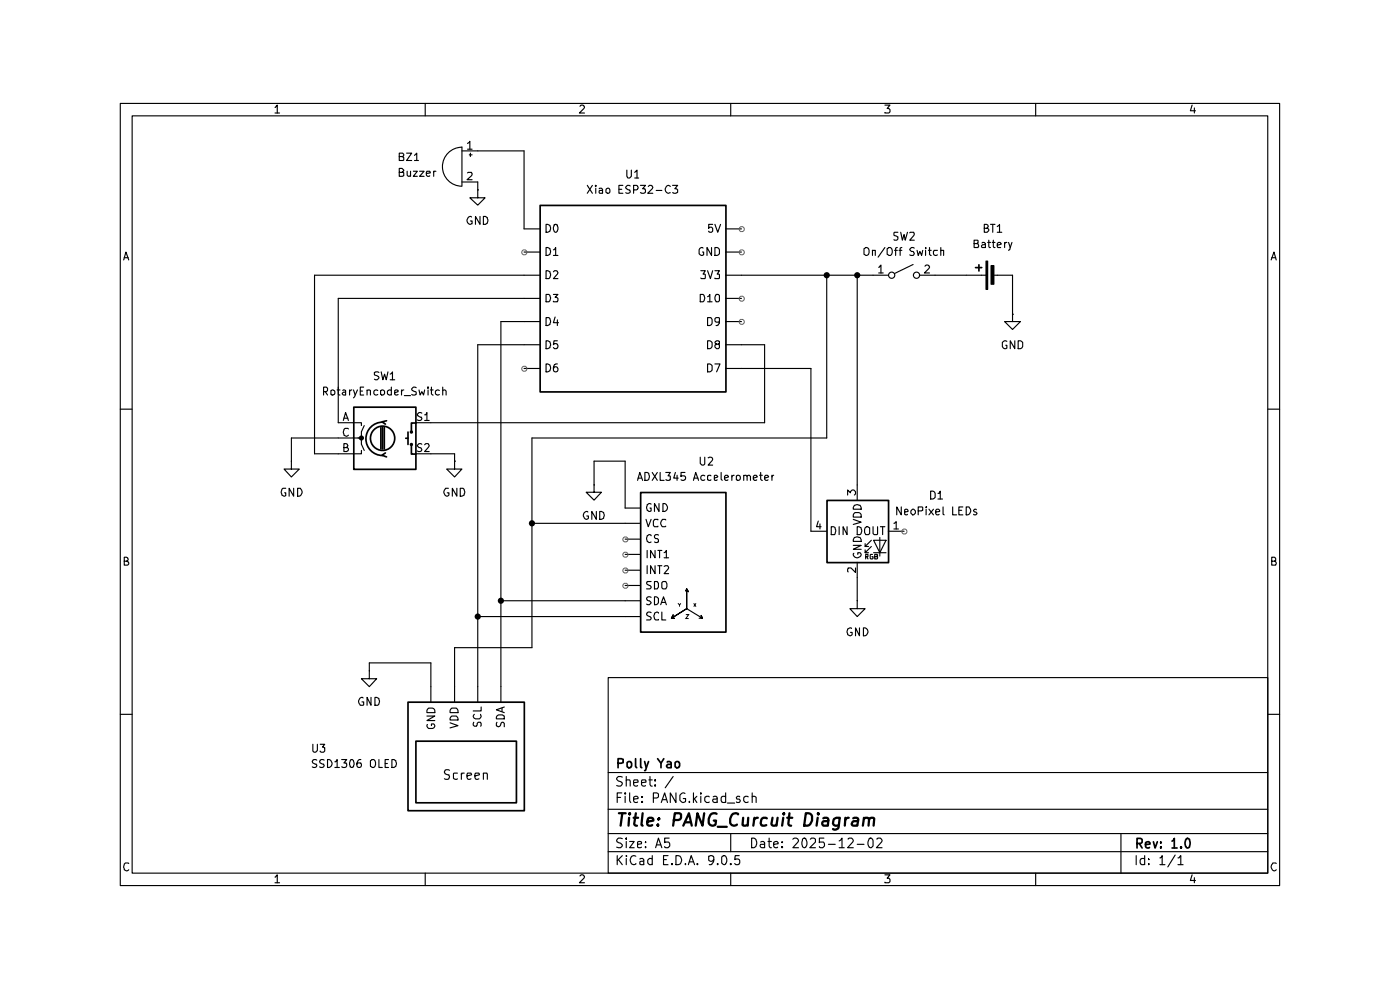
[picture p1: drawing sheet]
<svg xmlns="http://www.w3.org/2000/svg" width="210mm" height="148mm" viewBox="0 0 210 148" stroke-linecap="round" stroke-linejoin="round" font-family="sans-serif">
<g fill="none" stroke="#000" stroke-width=".17">
<path d="M18 15.5h173.9v117.2h-173.9zM19.8 17.4h170.3v113.4h-170.3zM41.2 16.1l.4-.4v1.2M41.2 16.9h.7M63.8 15.5v1.9M87 15.9l.1-.2h.3l.1 .1 .1 .3-.7 .8h.7M109.6 15.5v1.9M132.7 15.7h.7l-.4 .6h.3l.1 .1v.4l-.1 .1h-.6v-.1M155.3 15.5v1.9M178.7 15.7l-.2 .9h.7M179.1 16.2v.7M18.5 38.9l.4-1.1 .4 1.1"/>
<path d="M18.6 38.6h.6M59.9 25.8h.4l.2-.3-.2-.3h-.4v1.2h.5l.1-.1v-.4l-.2-.1M59.9 23.5h.5l.1-.2v-.2l-.1-.2h-.5v1.1h.6v-.4l-.2-.1M61 22.9h.7l-.7 1.1h.7M61 25.7v.5l.2 .2 .4-.1M61.6 25.7v.7M62 25.7h.6l-.6 .7h.6M62.1 23.3l.4-.4v1.1M62.1 24h.6M62.9 25.7h.7l-.7 .7h.7M63.9 26l.6-.1-.1-.2h-.4l-.1 .1v.4l.2 .2 .3-.1M65 25.7v.7"/>
<path d="M65.4 25.7h-.3l-.1 .1M69.2 22.1a2.92 2.92 0 0 0-2.9 2.9 2.92 2.92 0 0 0 2.9 2.9M69.3 27.3h2.3v1.1M69.3 22.6h9.3v11.7h2.3M69.3 22v5.9M70.1 21.5l.3-.3v1.2M70.1 25.9l.6-.1 .1 .4-.8 .7h.8M70.1 22.4h.7M70.4 23.2h.4M70.5 22.9v.6M70.7 32.5a.33 .33 0 0 0-.5 .1l-.2 .3a.53 .53 0 0 0 .2 .6 .53 .53 0 0 0 .6 0v-.4h-.3M71.6 28.4v1.2h1.1l-1.1 1.1-1.2-1.1h1.2"/>
<path d="M71.6 28.4h.1M72 32.4v1.2l-.7-1.2v1.2M72.5 32.4h.3a.63 .63 0 0 1 .3 .8 .63 .63 0 0 1-.6 .4zM78.6 37.8h2.3M81.9 33.6l.6 .2v.3v.5l-.4 .2h-.2zM81.9 37.1l.6 .2v.3v.5l-.4 .2h-.2zM83 37.4l.3-.3v1.2M83 38.3h.7M83.1 33.7l.3-.1a.78 .78 0 0 1 0 1.2 .62 .62 0 0 1-.3-.9zM88.1 27.8l.7 1.2M88.8 27.8l-.7 1.2M89.3 27.8l-.1 .1h.1v-.1v.1"/>
<path d="M89.3 28.2v.8M89.8 28.3l.4-.1 .1 .2v.6M90.3 28.4l-.5 .2 .1 .4 .4-.1M90.9 28.3l.2-.1 .3 .1v.5l-.1 .2-.5-.2zM92.8 28.4h.4M93.4 27.8h-.6v1.2h.6M94 25.5v.9l.1 .3h.3l.3-.3v-.9M94.5 27.9l-.4-.1-.3 .2 .1 .3 .5 .1 .1 .4a.48 .48 0 0 1-.7 .1M95 28.4h.6l.1-.2-.1-.3-.6-.1v1.2M95.2 25.8l.3-.3v1.2M95.2 26.7h.6M96 27.8h.8l-.4 .5h.3l.1 .5-.3 .2-.5-.1"/>
<path d="M97.2 27.9l.2-.1h.2l.2 .1 .1 .2-.8 .9h.8M98.4 28.5h.8M100.5 27.9a.34 .34 0 0 0-.6 0l-.2 .4a.53 .53 0 0 0 .2 .5 .53 .53 0 0 0 .6 .1M100.8 27.8h.8l-.4 .5h.2l.2 .1v.4l-.3 .2-.5-.1M105.4 37.2a.36 .36 0 0 0-.4-.1 .36 .36 0 0 0-.2 .3v.6l.2 .2 .2 .1 .3-.1v-.4h-.2M106.7 37.1v1.2l-.7-1.2v1.2M106.8 33.6h-.5v.6l.1-.2h.3l.1 .2v.4l-.1 .2h-.3l-.1-.2M107.2 33.6l.4 1.2 .4-1.2M107.2 37.1h.3l.4 .3v.6l-.4 .3h-.3zM108.8 34.3h2.4M108.8 37.8h2.4M129.5 37.3a.41 .41 0 0 1 .7 0 .72 .72 0 0 1-.2 1l-.5-.2z"/>
<path d="M130.8 37.6v-.1h.4v.8M130.8 37.5v.8M132.7 37.1l-1 1.4M133 37.3l.3-.2h.2a.78 .78 0 0 1 0 1.2h-.2l-.3-.2zM134.1 37.5h.4M134.5 37.1l-.2 .1v1.1M134.6 34.8l-.6 .1v.3l.6 .3v.3l-.1 .2-.5-.1M134.8 37.5h.4M135 34.8l.3 1.2 .3-.9 .1 .9 .4-1.2M135.2 37.1l-.2 .1v1.1M136.4 34.9l.6-.1 .1 .2-.1 .3-.6 .7h.7M136.9 39.6l-2.8 1.4"/>
<path d="M137.1 37.2l-.4-.1-.3 .2 .3 .4 .3 .1 .1 .1-.1 .3-.1 .1-.5-.1M137.5 37.5l.2 .8 .2-.6 .3 .6 .1-.8M138.7 39.9l.2-.2h.2l.2 .1 .1 .2-.8 .9h.8M138.8 37.1v.2l.1-.1-.1-.1v.2M138.8 37.5v.8M139.2 37.5h.4M139.4 37.1v1l.2 .2M140.5 37.5h-.5v.5a.36 .36 0 0 0 .5 .2M141.1 37.6v-.1h.4v.8M141.1 37.1v1.2M146 36.5l.6-.1v-.3l-.6-.1v1.1h.6l.1-.4-.2-.2M147.2 36.4l.4-.1 .1 .2v.6h-.5v-.3l.1-.1 .4-.1"/>
<path d="M147.6 34.2l.5-.1 .1-.1-.1-.3-.5-.1v1.2h.4l.3-.3v-.1l-.2-.2h-.2M147.8 39.1h.3v4.2h-.3zM148.1 36.3h.4M148.3 36v.9v.2h.2M148.5 33.6h.7M148.6 39.8h.4v2.8h-.4zM148.8 36.3h.4M148.8 33.6v1.2M148.9 36v.9l.1 .2h.2M149.5 36.7l.6-.1-.2-.3h-.2l-.2 .2v.4l.1 .2h.4M149.5 34l.4-.4v1.2M149.5 34.8h.7"/>
<path d="M150.6 36.3v.8M151 36.3l-.4 .1v.2M151.2 36.3l.3 .8M151.7 36.3l-.3 1.1-.2 .1M190.6 38.9l.4-1.1 .3 1.1M190.7 38.6h.6M48.5 58.7h.4l.2-.2v-.3l-.2-.2h-.4v1.2M48.8 58.7l.3 .5M49.6 58.5l.2-.1 .3 .1 .1 .2-.1 .4-.1 .1-.4-.1zM50.5 58.4h.5M50.7 58v1.1l.3 .1M51.4 58.5l.1-.1 .3 .1v.7"/>
<path d="M51.8 58.7l-.3 .1-.2 .1 .2 .3 .3-.1M52.4 58.4v.8M52.7 58.4l-.2 .1-.1 .2M53 58.4l.3 .8M53.6 58.4l-.4 1-.2 .2M54 58.6h.4M54.5 58h-.5v1.2h.5M55 58.5l.2-.1 .3 .1v.7M55 58.4v.8M56.6 58.5a.36 .36 0 0 0-.6 .2v.2a.36 .36 0 0 0 .6 .2M56.8 55.8l-.2-.1-.5 .1v.3l.6 .3 .1 .2-.2 .3-.5-.1M57.1 58.5l.1-.1 .4 .1 .1 .2-.1 .4-.2 .1-.3-.1z"/>
<path d="M57.1 55.7l.3 1.2 .3-.9 .2 .9 .3-1.2M58.5 56l.3-.3v1.2M58.5 56.9h.7M58.7 58.5l-.4-.1-.2 .3 .1 .4 .1 .1 .4-.1M58.7 58v1.2M59.2 58.8l.5-.1v-.2l-.2-.1-.3 .1v.6l.2 .1 .3-.1M60.2 58.4v.8M60.5 58.4l-.2 .1-.1 .2M60.6 59.3h1M62.4 58.1l-.4-.1-.3 .3 .1 .2 .6 .3v.3l-.2 .1-.5-.1M62.8 58.4l.2 .8 .2-.5 .3 .5 .2-.8M64.2 58l-.1 .1 .1 .1v-.2v.2"/>
<path d="M64.2 58.4v.8M64.5 58.4h.4M64.7 58v1l.2 .2M65.9 58.5l-.4-.1-.2 .3 .1 .4 .1 .1 .4-.1M66.4 58.5l.3-.1 .2 .2v.6M66.4 58v1.2M78.6 55.2h2.3M80.9 44.7h-30.2v18.6h3.5v.5M80.9 41.2h-33.7v26.8h7v-.5M80.9 51.6h-9.3v53.6M80.9 48.2h-5.8v57M81.9 40.6l.6 .1v.5v.4l-.2 .1h-.4z"/>
<path d="M81.9 44.1h.4l.2 .2v.4v.3l-.2 .2h-.4zM81.9 47.6h.4l.2 .2v.3v.5l-.4 .2h-.2zM81.9 51.1l.6 .1v.4v.5l-.4 .1h-.2zM81.9 54.5l.6 .2v.3v.5l-.4 .2h-.2zM83 40.7l.1-.1h.3l.3 .2-.1 .3-.6 .6h.7M83 44.1h.7l-.5 .4 .5 .2-.1 .5h-.6v-.1M83.2 47.5l-.2 .8h.7M83.6 51.1h-.5l-.1 .5 .1-.1 .5 .1 .1 .1-.1 .5h-.5l-.1-.1M83.6 54.5l-.5 .1a.82 .82 0 0 0 .1 1.1l.4-.1 .1-.4a.34 .34 0 0 0-.3-.3 .34 .34 0 0 0-.3 .1l-.1 .2M83.6 47.9v.9M105 44.1h.4l.2 .2 .1 .4-.1 .3-.2 .2h-.4zM105.1 40.6h.6l-.3 .5h.3v.6h-.6"/>
<path d="M106.1 40.6l.4 1.1 .3-1.1M106.1 44.4l.3-.3v1.1M106.1 47.6h.5l.2 .2v.6l-.4 .4h-.3zM106.1 51.1h.3l.4 .2v.6l-.4 .3h-.3zM106.1 54.5h.3l.4 .3v.7l-.4 .2h-.3zM106.1 45.2h.7M107.2 40.6h.7l-.4 .5h.4v.6h-.1h-.6M107.2 54.5h.7l-.5 1.2M107.4 44.1h.3l.2 .2v.7l-.2 .2h-.3v-.1a.83 .83 0 0 1 0-1zM107.4 51.6l-.2-.3 .1-.2h.1h.5v.4l-.7 .2v.3l.2 .2h.3l.2-.1v-.5h-.2M107.9 48.1l-.1 .2h-.4l-.2-.2v-.3l.2-.2h.4l.1 .1v.7a.45 .45 0 0 1-.5 .4M108.8 51.6h5.8v11.7h-52.3"/>
<path d="M108.8 41.2h24.4M108.8 44.7h2.4M108.8 48.2h2.4M108.8 55.2h12.8v24.4h2.4M124 41.2v24.4h-44.2v31.4h-11.6v8.2M128.5 41.2v33.7M131.7 40l.4-.3v1.2M131.7 40.9h.7M137.8 41.2h10M148.8 41.2h3v5.9M151 51.1a.45 .45 0 0 0-.7 .2v.6a.43 .43 0 0 0 .7 .3v-.5h-.2M151.8 47.1v1.1h1.2l-1.2 1.2-1.2-1.2h1.2"/>
<path d="M151.8 47.1h.1M152.1 51.1v1.1l-.6-1.1v1.1M152.7 51.1h.3l.3 .2v.6l-.3 .3h-.3zM18 61.3h1.8M42.8 73.2h-.4l-.2 .1v.4v.5l.4 .1h.2v-.5h-.1M43.7 69.1v1.2h1.2l-1.2 1.2-1.1-1.2h1.1M43.7 69.1h.1M44 73.2v1.1l-.7-1.1v1.1M44.6 73.2h.4a.66 .66 0 0 1 .3 .7 .66 .66 0 0 1-.7 .4zM51.5 63l.3-1.2 .4 1.2M51.6 67.1l.5-.1 .1-.2-.1-.3h-.5v1.1h.4a.33 .33 0 0 0 .2-.4l-.1-.1h-.2M51.6 62.7h.6"/>
<path d="M52.2 64.3l-.5-.1-.1 .1-.1 .4 .1 .5 .3 .2 .3-.2M54 65.4h.4l.1 .2-.1 .2h-.4l-.1-.2zM54.6 67.5l-.4-1v-.9h-10.5v3.5M54.6 63.8l-.4 .9v.9h-.5M62.3 68h5.9v1.1M63.2 61.9l-.4-.1-.2 .3 .1 .2 .5 .2v.2v.2l-.2 .1-.4-.1M63.2 66.5h-.4l-.2 .2 .2 .4a.31 .31 0 0 1 .4 .2 .31 .31 0 0 1-.2 .3h-.4M63.7 62.1h.1l.2-.3v1.2M63.7 66.6l.1-.1h.4l.1 .2v.3l-.6 .6h.6M63.7 63h.6M67.2 73.2h-.4a.67 .67 0 0 0-.3 .6 .67 .67 0 0 0 .6 .5l.2-.1v-.4h-.2M68.2 69.1v1.2h1.1l-1.1 1.2-1.2-1.2h1.2"/>
<path d="M68.2 69.1h.1M68.5 73.2v1.1l-.7-1.1v1.1M69 73.2h.4l.2 .1 .1 .4-.1 .5-.3 .1h-.3zM79.8 78.4h16.2M88.1 76.7v-.1a.57 .57 0 0 0-.6 .7l.1 .3a.34 .34 0 0 0 .6 0v-.3h-.2M89.1 72.6v1.1h1.1l-1.1 1.2-1.2-1.2h1.2M89.1 72.6h.1M89.1 72.6v-3.5h4.6v7h2.3M89.4 76.6v1.2l-.7-1.2v1.2M89.9 76.6l.6 .2 .1 .3-.1 .5-.3 .2h-.3zM95.6 72l.3-1.2 .5 1.2M95.7 71.6h.5"/>
<path d="M96.7 70.8h.3a.63 .63 0 0 1 .4 .7 .63 .63 0 0 1-.7 .5zM96.9 77.8l.3 1.1 .4-1.1M97.6 75.5a.49 .49 0 0 0-.5 .1 .49 .49 0 0 0-.2 .5l.1 .4a.4 .4 0 0 0 .6 0v-.4h-.1M97.8 70.8l.8 1.2M98.6 70.8l-.8 1.2M98.6 77.9v-.1h-.5l-.1 .3v.7l.1 .1h.5v-.1M98.8 75.4v1.2l-.7-1.2v1.2M99 70.8v1.2h.6M99.4 75.4h.3a.65 .65 0 0 1 .3 1l-.3 .2h-.3zM99.8 77.9l-.5-.1-.2 .5 .2 .6 .5-.1M99.8 70.8h.7l-.3 .5 .3 .1v.5l-.2 .1-.5-.1M101.3 70.8l-.3 .8h.7"/>
<path d="M101.5 71.2v.8M102.7 70.8h-.6v.6v-.1h.5l.2 .2-.1 .4-.2 .1-.4-.1M104 72l.3-1.2 .4 1.2M104.1 71.6h.5M105 68.5v.9l.2 .3h.3l.2-.2v-1M105.7 71.3a.36 .36 0 0 0-.6 .2v.2a.36 .36 0 0 0 .6 .2M106.2 68.6l.4-.1 .2 .2v.3l-.6 .7h.6M106.6 71.3l-.1-.1-.4 .1v.6l.2 .1 .3-.1M107.1 71.6l.5-.1-.2-.3-.3 .1v.6l.1 .1 .3-.1M108.1 70.8v1l.2 .2M108.6 71.6l.6-.1-.1-.3h-.3l-.2 .2v.4l.2 .2 .3-.1M109.7 71.2v.8"/>
<path d="M110.1 71.2l-.3 .1-.1 .2M110.4 71.3l.2-.1 .3 .1 .1 .2-.1 .4-.2 .1-.3-.1zM111.5 71.3l.3-.1 .2 .2v.6M111.5 71.2v.8M112 71.4l.2-.2h.2l.1 .2v.6M112.9 71.6l.6-.1-.1-.3h-.3l-.2 .2v.4l.2 .2 .4-.1M113.9 71.2h.4M114 70.8v1l.3 .2M114.6 71.6l.6-.1-.1-.3h-.3l-.2 .2v.4l.2 .2 .3-.1M115.7 71.2v.8M116 71.2l-.3 .1v.2M122.7 78.1l-.3 .8h.7"/>
<path d="M122.9 78.5v.7M124.6 78.9h.4a.81 .81 0 0 1 .1 1.2h-.5zM125.8 78.9v1.2M127 78.9v1.2l-.6-1.2v1.2M127.1 74.2v-.8l.4 .4v-.1l.3-.3h.2l.3 .3v.3l-.2 .2M127.9 77.8l1.2 .4-1.2 .4M128 77l.2-.2h.6l.2 .2 .1 .5h-1.2zM128.1 75.7l.3-.1 .5 .1 .2 .6h-1.2zM128.5 78.9l.6 .2 .1 .5-.1 .3-.2 .2h-.4zM129.7 79.1a.41 .41 0 0 1 .7 0v.8l-.2 .2h-.4l-.2-.3zM130.9 78.9v1l.2 .2 .5-.1v-1.1M132 78.9h.7"/>
<path d="M132.3 78.9v1.2M133.2 79.6h2.4M134 78.4l.4-.3v1.1M134 79.2h.7M135.1 75.9v1.2l-.6-1.2v1.2M135.6 76.7l.5-.1v-.1l-.1-.2-.4 .1v.6l.2 .1 .3-.1M136.6 76.5l.2-.2h.2l.2 .2v.4l-.2 .2h-.2l-.2-.2zM137.7 76.5h.6v-.5l-.6-.1v1.2M138.9 75.9v.1v-.1v.1M138.9 76.3v.8M139.3 76.3l.7 .8M139.5 73.6h.4l.3 .3v.6l-.3 .3h-.4z"/>
<path d="M140 76.3l-.7 .8M140.3 76.7l.6-.1v-.1l-.2-.2h-.2l-.2 .2v.5l.2 .1 .3-.1M140.6 73.9h.2l.2-.3v1.2M140.6 74.8h.7M141.4 75.9v1.1l.2 .1M142.8 75.9v1.2h.6M143.8 76.5h.4M144.4 75.9h-.6v1.2h.6M144.9 75.9h.4a.66 .66 0 0 1 .2 .8 .66 .66 0 0 1-.6 .4zM146.4 76.4l-.3-.1-.1 .2 .1 .2h.2l.2 .3-.2 .1-.3-.1M190.1 61.3h1.8M18.6 84.1l.5-.1 .1-.2-.1-.2-.5-.1v1.2h.5l.2-.2v-.2l-.1-.1-.2-.1"/>
<path d="M71.6 92.4h24.4M75.1 90h20.9M93.7 80.8h2.3M93.7 83.1h2.3M93.7 85.4h2.3M93.7 87.7h2.3M97 82.5v1.1M97 84.8v1.1M97.6 80.3v-.1a.49 .49 0 0 0-.5 .1 .49 .49 0 0 0-.2 .5l.1 .3a.4 .4 0 0 0 .6 .1M97.6 87.1h-.6l-.1 .2 .1 .2 .5 .2 .1 .2v.2l-.1 .1h-.6M97.6 89.5l-.4-.1-.2 .1-.1 .2a.33 .33 0 0 0 .5 .3l.2 .3-.2 .3-.5-.1M97.6 91.8l-.1-.1-.5 .1-.1 .1 .1 .3 .5 .2 .1 .1v.2l-.1 .2h-.6"/>
<path d="M98.1 87.1h.5l.1 .3v.6l-.1 .2h-.5zM98.1 89.4h.3l.3 .3v.6a.48 .48 0 0 1-.6 .3zM98.2 82.5v1.1l-.7-1.1v1.1M98.2 84.8v1.1l-.7-1.1v1.1M98.6 82.5h.6M98.6 84.8h.6M98.7 80.2l-.4-.1-.2 .2v.2l.6 .4v.3l-.1 .1-.5-.1M98.7 91.9l-.2-.2-.4 .2-.1 .3 .1 .5 .2 .2h.4v-.1M98.9 82.5v1.1M98.9 84.8v1.1M99.1 90.6l.4-1.2 .4 1.2M99.2 87.3l.2-.2h.4l.2 .4v.4l-.2 .3h-.4l-.2-.1z"/>
<path d="M99.2 91.7v1.2h.6M99.2 90.3h.5M99.6 82.8l.3-.3v1.1M99.6 84.8h.5a.33 .33 0 0 1 .1 .5l-.6 .6h.6M99.6 83.6h.6M103 91.2v-3l-.2 .4 .2-.4 .2 .4-.2-.4v3l-2.3 1.4 .2-.5-.2 .5h.4h-.4l2.3-1.4 2.3 1.4-.2-.5 .2 .5h-.5M127.7 94.1h-.3a.61 .61 0 0 0-.4 .6 .61 .61 0 0 0 .5 .5l.3-.1v-.4h-.3M127.9 81.7h1.2l-1.2 .6h1.2M128 82.9l-.1 .1a.57 .57 0 0 0 .7 .6l.3-.2a.34 .34 0 0 0 0-.6h-.3v.3M128.1 80.5l.3-.1 .5 .1 .2 .6h-1.2zM128.3 85.1v.7l-.7-.7h-.4l-.1 .2 .1 .4M128.5 90v1.2h1.2l-1.2 1.2-1.1-1.2h1.1"/>
<path d="M128.5 90h.1M128.5 84.2v5.8M128.9 94.1v1.1l-.6-1.1v1.1M129.5 94.1a.58 .58 0 0 1 .6 .6l-.2 .5h-.4zM129.7 81.9h.5M129.7 82.8h.5M129.8 83.4h.3v-.3h-.3v.6M130 83.4l.1 .3M130.6 80.9l-.9 1v-.5M130.6 81.9l-.9 .9v-.4M130.8 83.1h-.3l.1 .6h.3v-.3h-.2M131 80.9h1.8l-.9 1.9z"/>
<path d="M131 82.8h1.8M131.1 83.4h.3l.2-.3h-.5v.6h.4l.1-.3h-.2M131.9 80.5v2.8M190.7 84.1l.6-.1v-.3l-.2-.2h-.4v1.2h.6v-.4l-.2-.2M18 107h1.8M46.9 111.5v1l.2 .2h.2l.3-.3v-.9M47.5 113.9l-.2-.1-.4 .1-.1 .1 .1 .3 .5 .2 .1 .2-.3 .3-.4-.1M48 111.5h.7l-.4 .4 .4 .1v.5l-.2 .2h-.3l-.2-.2M48.6 113.9l-.4-.1-.3 .2 .1 .3 .5 .2 .1 .1-.1 .3-.2 .1-.4-.1M49.1 113.8h.3a.65 .65 0 0 1 .3 .9l-.3 .3h-.3zM50.2 114.1l.3-.3v1.2M50.2 115h.7"/>
<path d="M51.2 113.8h.8l-.4 .5h.3l.1 .2-.1 .4-.2 .1-.5-.1M52.7 113.8h.1a.78 .78 0 0 1 0 1.2h-.1a.78 .78 0 0 1 0-1.2zM54.1 113.8h-.3a.73 .73 0 0 0 0 1.2l.3-.1 .1-.4-.1-.2h-.5l-.1 .2M54.4 104.6a.33 .33 0 0 0-.5 0l-.1 .6 .2 .5 .5-.1v-.4h-.2M55.4 100.5v1.2h1.1l-1.1 1.2-1.2-1.2h1.2M55.4 100.5h.1M55.4 100.5v-1.2h9.2v5.9M55.5 114l.3-.2h.2a.78 .78 0 0 1 0 1.2h-.2l-.3-.2zM55.6 104.5v1.2l-.6-1.2v1.2M56.2 104.5l.6 .1 .1 .6-.1 .3-.2 .2h-.4zM56.8 113.8v1.2h.5M57.7 114.4h.4"/>
<path d="M58.3 113.8h-.6v1.2h.6M58.8 113.8h.3a.63 .63 0 0 1 .3 .7 .63 .63 0 0 1-.6 .5zM64 107.3h1.2l-1.2 .6h1.2M64.1 108.5l-.1 .3 .3 .3h.7a.34 .34 0 0 0 0-.6h-.3v.2M64.1 106.3l.2-.2h.6l.3 .3v.4h-1.2zM67.4 115.4l-.2-.1-.5 .1a.49 .49 0 0 0 .1 .5 .49 .49 0 0 0 .5 .2l.1 .2-.1 .4-.2 .1-.5-.1M67.5 108.3l1.2 .4-1.2 .4M67.6 107.4l.1-.1h.7l.3 .3v.3h-1.2zM67.6 106.3l.1-.2h.7l.3 .3v.4h-1.2zM68.6 115.8l-.6 .1v.7l.2 .2 .4-.1M69.2 115.8v1M69.6 115.8h-.3l-.1 .3"/>
<path d="M70 116.2l.7-.1-.1-.3h-.5l-.1 .2 .1 .7 .1 .1 .4-.1M71 108.2v.4l.1 .2h.4v-.4l.2-.2h.4v.2v.4M71.1 107a.37 .37 0 0 0-.1 .4 .37 .37 0 0 0 .3 .3h.6l.2-.3v-.4M71.2 116.2l.7-.1-.1-.3h-.5l-.1 .2 .1 .7 .1 .1 .4-.1M72.1 105.9v.6h-1.1M72.5 115.9l.5-.1 .1 1M72.5 115.8v1M74.5 108.2l-.1 .2 .1 .4 .2 .1 .2-.1 .2-.4 .2-.2h.1l.2 .2v.5M74.5 107.3l.3-.2h.6l.2 .2v.4h-1.2zM75.3 106.1v.5M75.6 105.9l-1.2 .4 1.2 .5M91.2 101.5h98.9v29.3h-98.9z"/>
<path d="M91.2 115.7h98.9M92.5 119.5h.5M93.2 118.8h-.7v1.4M93.3 116.4l-.6-.1-.2 .3a.74 .74 0 0 0 .7 .6l.1 .2-.3 .4-.5-.1M93.7 118.8l-.1 .1 .1 .1 .1-.1-.1-.1v.2M93.7 119.3v.9M93.9 116.9v-.1h.5l.1 1M93.9 116.3v1.5M94.4 118.8v1.2l.2 .2M95 119.7l.7-.1v-.1l-.2-.2h-.3l-.2 .2v.5l.2 .2 .4-.1M95 117.3l.7-.1-.1-.4h-.5l-.1 .2 .1 .7 .1 .1 .4-.1M96.2 117.3l.7-.1-.1-.4h-.5l-.1 .2 .1 .7 .1 .1 .4-.1"/>
<path d="M96.3 119.4h.1l-.1 .1-.1-.1 .1 .1M97.3 116.8h.5M97.5 116.3v1.2l.1 .3h.2M98 119.5h.6l.1-.5-.2-.2h-.5v1.4M98.2 117.6l.1 .1-.1 .1v-.2v.2M98.2 116.8l.1 .1-.1 .1v-.2v.2M99.3 119.8h.6M100.9 116.3l-1.2 1.7M101.3 118.8v1.4l-.8-1.4v1.4M102.7 118.9l-.3-.1-.5 .3v.8l.5 .3 .4-.1v-.5h-.4M104 118.8v1.4M104.1 119.7l.4 .5"/>
<path d="M104.5 119.3l-.5 .5M105.1 118.8v.2l.1-.1-.1-.1v.2M105.1 119.3v.9M106.3 119.4l-.4-.1-.2 .2v.5l.2 .2 .4-.1M106.9 119.4l.5-.1 .1 .2v.7M107.5 119.6l-.6 .1-.1 .2 .1 .2 .2 .1 .4-.1M108.8 119.4l-.4-.1-.3 .2 .1 .6 .2 .1 .4-.1M108.8 118.8v1.4M110.9 119.4l-.3-.1-.2 .2 .1 .2 .4 .1 .1 .2-.1 .1-.1 .1-.4-.1M112.2 119.4l-.4-.1-.3 .2v.5l.3 .2 .4-.1M112.8 119.4a.4 .4 0 0 1 .6 .1v.7M112.8 118.8v1.4"/>
<path d="M190.1 107h1.8M19.3 129.4l-.5-.1-.2 .2-.1 .3 .1 .5 .4 .2 .3-.2M41.2 131.4l.4-.3v1.1M41.2 132.2h.7M63.8 130.8v1.9M87 131.2l.1-.1h.3h.1l.1 .3-.7 .8h.7M91.2 127.6h98.9M91.2 124.9h98.9M91.2 121.2h98.9M92.5 128.2v1.3M92.7 128.8l.6 .7M93.3 125.6h-.6l-.2 .3 .1 .3a.74 .74 0 0 1 .7 .5l-.3 .3-.5-.1"/>
<path d="M93.3 128.2l-.8 .7M93.9 128.2l.1 .1-.1-.1v.1M93.9 125.6h-.1l.1 .1v-.1v.1M93.9 126.1v.9M93.9 128.6v.9M94.4 126.1h.7l-.7 .9h.7M95.3 128.3a.66 .66 0 0 0-.8 .4 .66 .66 0 0 0 .5 .8h.3v-.1M95.6 126.5l.6-.1v-.2l-.2-.1-.4 .1v.7l.2 .1 .4-.1M95.9 128.7l.5-.1 .1 .2v.7M96.3 120.1h.1l-.1 .1-.1-.1h.1v.1M96.5 128.9l-.6 .2v.4h.2h.4M96.8 126.8l.1 .1-.1 .1v-.2v.2"/>
<path d="M96.8 126.2h.1h-.1M97.8 128.7l-.4-.1-.3 .3v.4l.3 .2h.4M97.8 128.2v1.3M98.3 127l.4-1.4 .5 1.4M98.5 126.6h.6M99.1 120.2l.6-1.4 .4 1.4M99.5 128.8h.4M100.2 128.2h-.7v1.3h.7M100.3 125.6h-.6v.6h.5l.2 .2v.3l-.2 .3h-.4l-.1-.2M100.8 129.4v.1h-.1l.1-.1v.1M101.3 128.2a.7 .7 0 0 1 .9 .7 .7 .7 0 0 1-.9 .6zM102.8 129.4v.1h-.1l.1-.1v.1"/>
<path d="M103.2 129.5l.4-1.3 .5 1.3M103.4 120.1v.1l-.1-.1h.1v.1M103.4 129.1h.6M104.6 129.4v.1h-.1l.1-.1v.1M107 128.8l-.2 .2h-.3l-.2-.1v-.6l.5-.1a.84 .84 0 0 1-.2 1.3h-.3M107.6 129.4v.1h-.1l.1-.1v.1M108.3 128.3l.3-.1a.77 .77 0 0 1-.1 1.3l-.3-.2zM109.1 120.3h1.1M109.6 129.4v.1h-.1l.1-.1v.1M109.6 124.9v2.7M109.6 130.8v1.9M110.8 128.2h-.6v.6l.1-.1 .5 .1 .1 .1-.1 .6h-.5l-.1-.1"/>
<path d="M112.7 125.6a.72 .72 0 0 1 .8 .7 .72 .72 0 0 1-.8 .7zM114 126.2l.5-.1 .1 .1v.8M114.6 126.4l-.6 .1v.2v.2l.2 .1 .4-.1M115.1 126.1h.6M115.3 125.6v1.1l.2 .3h.2M116 126.5l.7-.1v-.2l-.2-.1h-.3l-.2 .1v.5l.2 .3 .4-.1M117.3 126.8v.1v.1l-.1-.1 .1-.1v.2M117.3 126.2h-.1h.1M118.9 125.7a.47 .47 0 0 1 .5-.1 .47 .47 0 0 1 .3 .4l-.8 1h.8M120.3 125.7a.33 .33 0 0 1 .5-.1 .97 .97 0 0 1-.2 1.4l-.3-.2-.1-.3zM121.5 125.7l.2-.1h.5l.1 .6-.9 .8h.9M123.5 125.6h-.6v.6h.5l.2 .2v.3l-.2 .3h-.4l-.1-.2"/>
<path d="M124.2 126.5h1M125.8 126l.4-.4v1.4M125.8 127h.8M127.2 125.7l.1-.1h.4l.2 .4-.8 1h.8M128.5 126.5h1M130.3 125.6h.3l.3 .3v.8l-.3 .3a.73 .73 0 0 1-.5-.5 .73 .73 0 0 1 .2-.8zM131.5 125.7l.2-.1h.3l.2 .4-.8 1h.8M132.7 131.1h.7l-.4 .5h.3l.1 .1v.4l-.1 .1h-.6M155.3 130.8v1.9M168.1 124.9v5.9M170.3 128.2v1.3M171.6 128.7l-.4-.1-.3 .3 .1 .6h.2h.4"/>
<path d="M171.6 128.2v1.3M172.2 129.4l.1 .1h-.1v-.1v.1M172.2 128.7l.1 .1-.1-.1v.1M173.9 128.5l.3-.3v1.3M173.9 129.5h.8M176.2 128.1l-1.1 1.8M176.6 128.5h.2l.2-.3v1.3M176.6 129.5h.8M178.7 131.1l-.2 .8h.7M179.1 131.5v.7M191.3 129.4l-.5-.1a.67 .67 0 0 0-.2 .7 .67 .67 0 0 0 .5 .5l.2-.2"/>
<circle cx="133.7" cy="41.2" r=".47"/>
<circle cx="137.4" cy="41.2" r=".47"/>
</g>
<g fill="none" stroke="#000" stroke-width=".25">
<path d="M81 30.8h27.8v27.9h-27.8zM146.8 39.7v.9M148 39.1v4.2M146.3 40.1h.9M53 61h9.4v9.3h-9.4zM57.1 64.1v3.2M57.3 63.2a2.5 2.5 0 0 0-2.4 2.5 2.5 2.5 0 0 0 2.4 2.5M57.4 64.1v3.2M57.6 64.1v3.2M57.8 67.9l-.5 .3 .7 .3M58 63l-.7 .2 .5 .3M60.8 65.7h.4"/>
<path d="M61.2 64.7v1.9M61.6 64.6l.2 .1-.1 .1-.1-.1zM61.6 66.5l.2 .1-.1 .1-.1-.1zM61.7 66.6v1.4h.7M62.4 63.4h-.7v1.3M96.1 73.8h12.7v20.9h-12.7zM124 75h9.2v9.3h-9.2zM61.2 105.2h17.4v16.3h-17.4zM62.4 111h15v9.3h-15zM92.7 114.3h.7v-.6h-.7v1.3M94 114.3a.37 .37 0 0 1 .4-.2 .37 .37 0 0 1 .3 .2v.5a.37 .37 0 0 1-.3 .2 .37 .37 0 0 1-.4-.1zM95.3 113.7v1.2l.2 .1"/>
<path d="M96.1 113.7v1.2l.1 .1M96.6 114.1l.3 .9M97.2 114.1l-.4 1.3h-.2M98.6 113.7l.5 .6 .4-.6M99.1 114.3v.7M100 114.2l.4-.1 .2 .2v.7M100.6 114.4l-.5 .1-.2 .2v.2l.2 .1 .5-.1M101.2 114.3a.37 .37 0 0 1 .4-.2 .37 .37 0 0 1 .3 .2v.5a.37 .37 0 0 1-.3 .2 .37 .37 0 0 1-.4-.1zM170.5 126.4l.7-.1v-.5l-.2-.2h-.5v1.4M170.8 126.4l.4 .6M171.7 126.5l.7-.1v-.1l-.1-.2h-.3l-.3 .2v.5l.3 .2h.3M172.9 126.1l.3 .9 .3-.9"/>
<path d="M174 126.9l.1 .1h-.1v-.1v.1M174 126.2h.1l-.1 .1M175.7 126l.3-.1 .1-.3v1.4M175.7 127h.8M177.1 126.9l.1 .1h-.1h-.1l.1-.1v.1M177.8 125.7a.33 .33 0 0 1 .6 .1v.4v.7a.33 .33 0 0 1-.6 .1v-.1a1.1 1.1 0 0 1 0-1.2z"/>
<circle cx="57.4" cy="65.7" r="1.82"/>
</g>
<g fill="none" stroke="#000" stroke-width=".34">
<path d="M92.8 121.8h1M93.3 121.8l-.3 1.9M94.3 122.5l-.1 1.2M94.4 121.8l-.1 .1 .1 .1 .1-.1-.1-.1v.2M95 122.5h.7M95.3 121.8l-.2 1.6 .1 .2 .3 .1M96.4 121.8l-.2 1.6v.2l.2 .1M97 123.1l1-.2-.1-.3-.2-.1-.5 .1-.2 .8 .3 .3 .5-.1M98.6 123.5l.1 .1-.1 .1v-.1v-.1v.2M98.8 122.6l.1 .1-.2 .1 .1-.2-.1 .2M101 122.9l.9-.1 .2-.3v-.5l-.2-.2h-.7l-.3 1.9M102.4 123.7l.9-1.9 .4 1.9"/>
<path d="M102.7 123.2h.8M105.6 121.8l-.3 1.9-.7-1.9-.3 1.9M107.4 121.9a.81 .81 0 0 0-1.1 .8v.6a.62 .62 0 0 0 1 .2l.1-.6h-.4M107.6 123.9h1.4M110.7 122v-.1a.81 .81 0 0 0-1.2 .8v.6a.62 .62 0 0 0 1 .2M111.4 122.5l-.1 1.1a.62 .62 0 0 0 .8-.1M112.2 122.5l-.1 1.2M113.1 122.5l-.2 1.2M113.6 122.5l-.5 .2-.1 .2M115 122.6l-.2-.1-.5 .1-.2 .3-.1 .5 .1 .2 .2 .1 .6-.1M115.8 122.5l-.1 .9v.2a.48 .48 0 0 0 .7-.1M116.6 122.5l-.2 1.2"/>
<path d="M117.4 122.5l-.1 1.2M117.5 121.8l-.1 .1 .1 .1 .1-.1-.1-.1v.2M118 122.5h.8M118.4 121.8l-.2 1.6 .1 .2 .3 .1M120.8 121.8h.4l.5 .3a1.17 1.17 0 0 1-.6 1.6h-.5zM122.6 122.5l-.2 1.2M122.7 121.8l-.1 .1 .1 .1 .1-.1-.1-.1v.2M123.4 122.6l.2-.1 .5 .1 .1 .2-.1 .9M124.2 122.9l-.7 .1a.37 .37 0 0 0-.2 .3 .37 .37 0 0 0 .1 .4l.7-.1M125.9 122.5l-.3 1.6-.3 .2-.4-.1M125.9 122.6a.65 .65 0 0 0-.9 .3l-.1 .5 .1 .1 .2 .2 .5-.1M126.7 122.5v1.2"/>
<path d="M127.3 122.5a.45 .45 0 0 0-.6 .4M127.9 122.6l.2-.1 .5 .1 .1 .2-.2 .9M128.6 122.9l-.8 .2-.1 .3 .2 .3 .6-.1M129.5 122.7a.44 .44 0 0 1 .8 .1l-.1 .9M129.5 122.5l-.1 1.2M130.3 122.8a.52 .52 0 0 1 .8-.2l-.1 1.1"/>
</g>
<g fill="#000">
<path d="M54 65.4h.4l.1 .2-.1 .2h-.4l-.1-.2z"/>
<circle cx="124" cy="41.2" r=".47"/>
<circle cx="128.5" cy="41.2" r=".47"/>
<circle cx="79.8" cy="78.4" r=".47"/>
<circle cx="71.6" cy="92.4" r=".47"/>
<circle cx="75.1" cy="90" r=".47"/>
</g>
<path d="M101.6 90.4l.3 .2 .2-.2M101.9 90.6v.3M102.8 92.1h.5l-.5 .6h.5M104 90.4l.4 .5M104.4 90.4l-.4 .5" fill="none" stroke="#000" stroke-width=".15"/>
<path d="M148.8 39.8v2.8" fill="none" stroke="#000" stroke-width=".42"/>
<g fill="none" stroke="#5e5e5e" stroke-width=".15">
<circle cx="78.6" cy="37.8" r=".38"/>
<circle cx="111.2" cy="34.3" r=".38"/>
<circle cx="111.2" cy="37.8" r=".38"/>
<circle cx="78.6" cy="55.2" r=".38"/>
<circle cx="111.2" cy="44.7" r=".38"/>
<circle cx="111.2" cy="48.2" r=".38"/>
<circle cx="135.6" cy="79.6" r=".38"/>
<circle cx="93.8" cy="85.5" r=".38"/>
<circle cx="93.8" cy="87.8" r=".38"/>
<circle cx="93.8" cy="80.8" r=".38"/>
<circle cx="93.8" cy="83.1" r=".38"/>
</g>
</svg>
